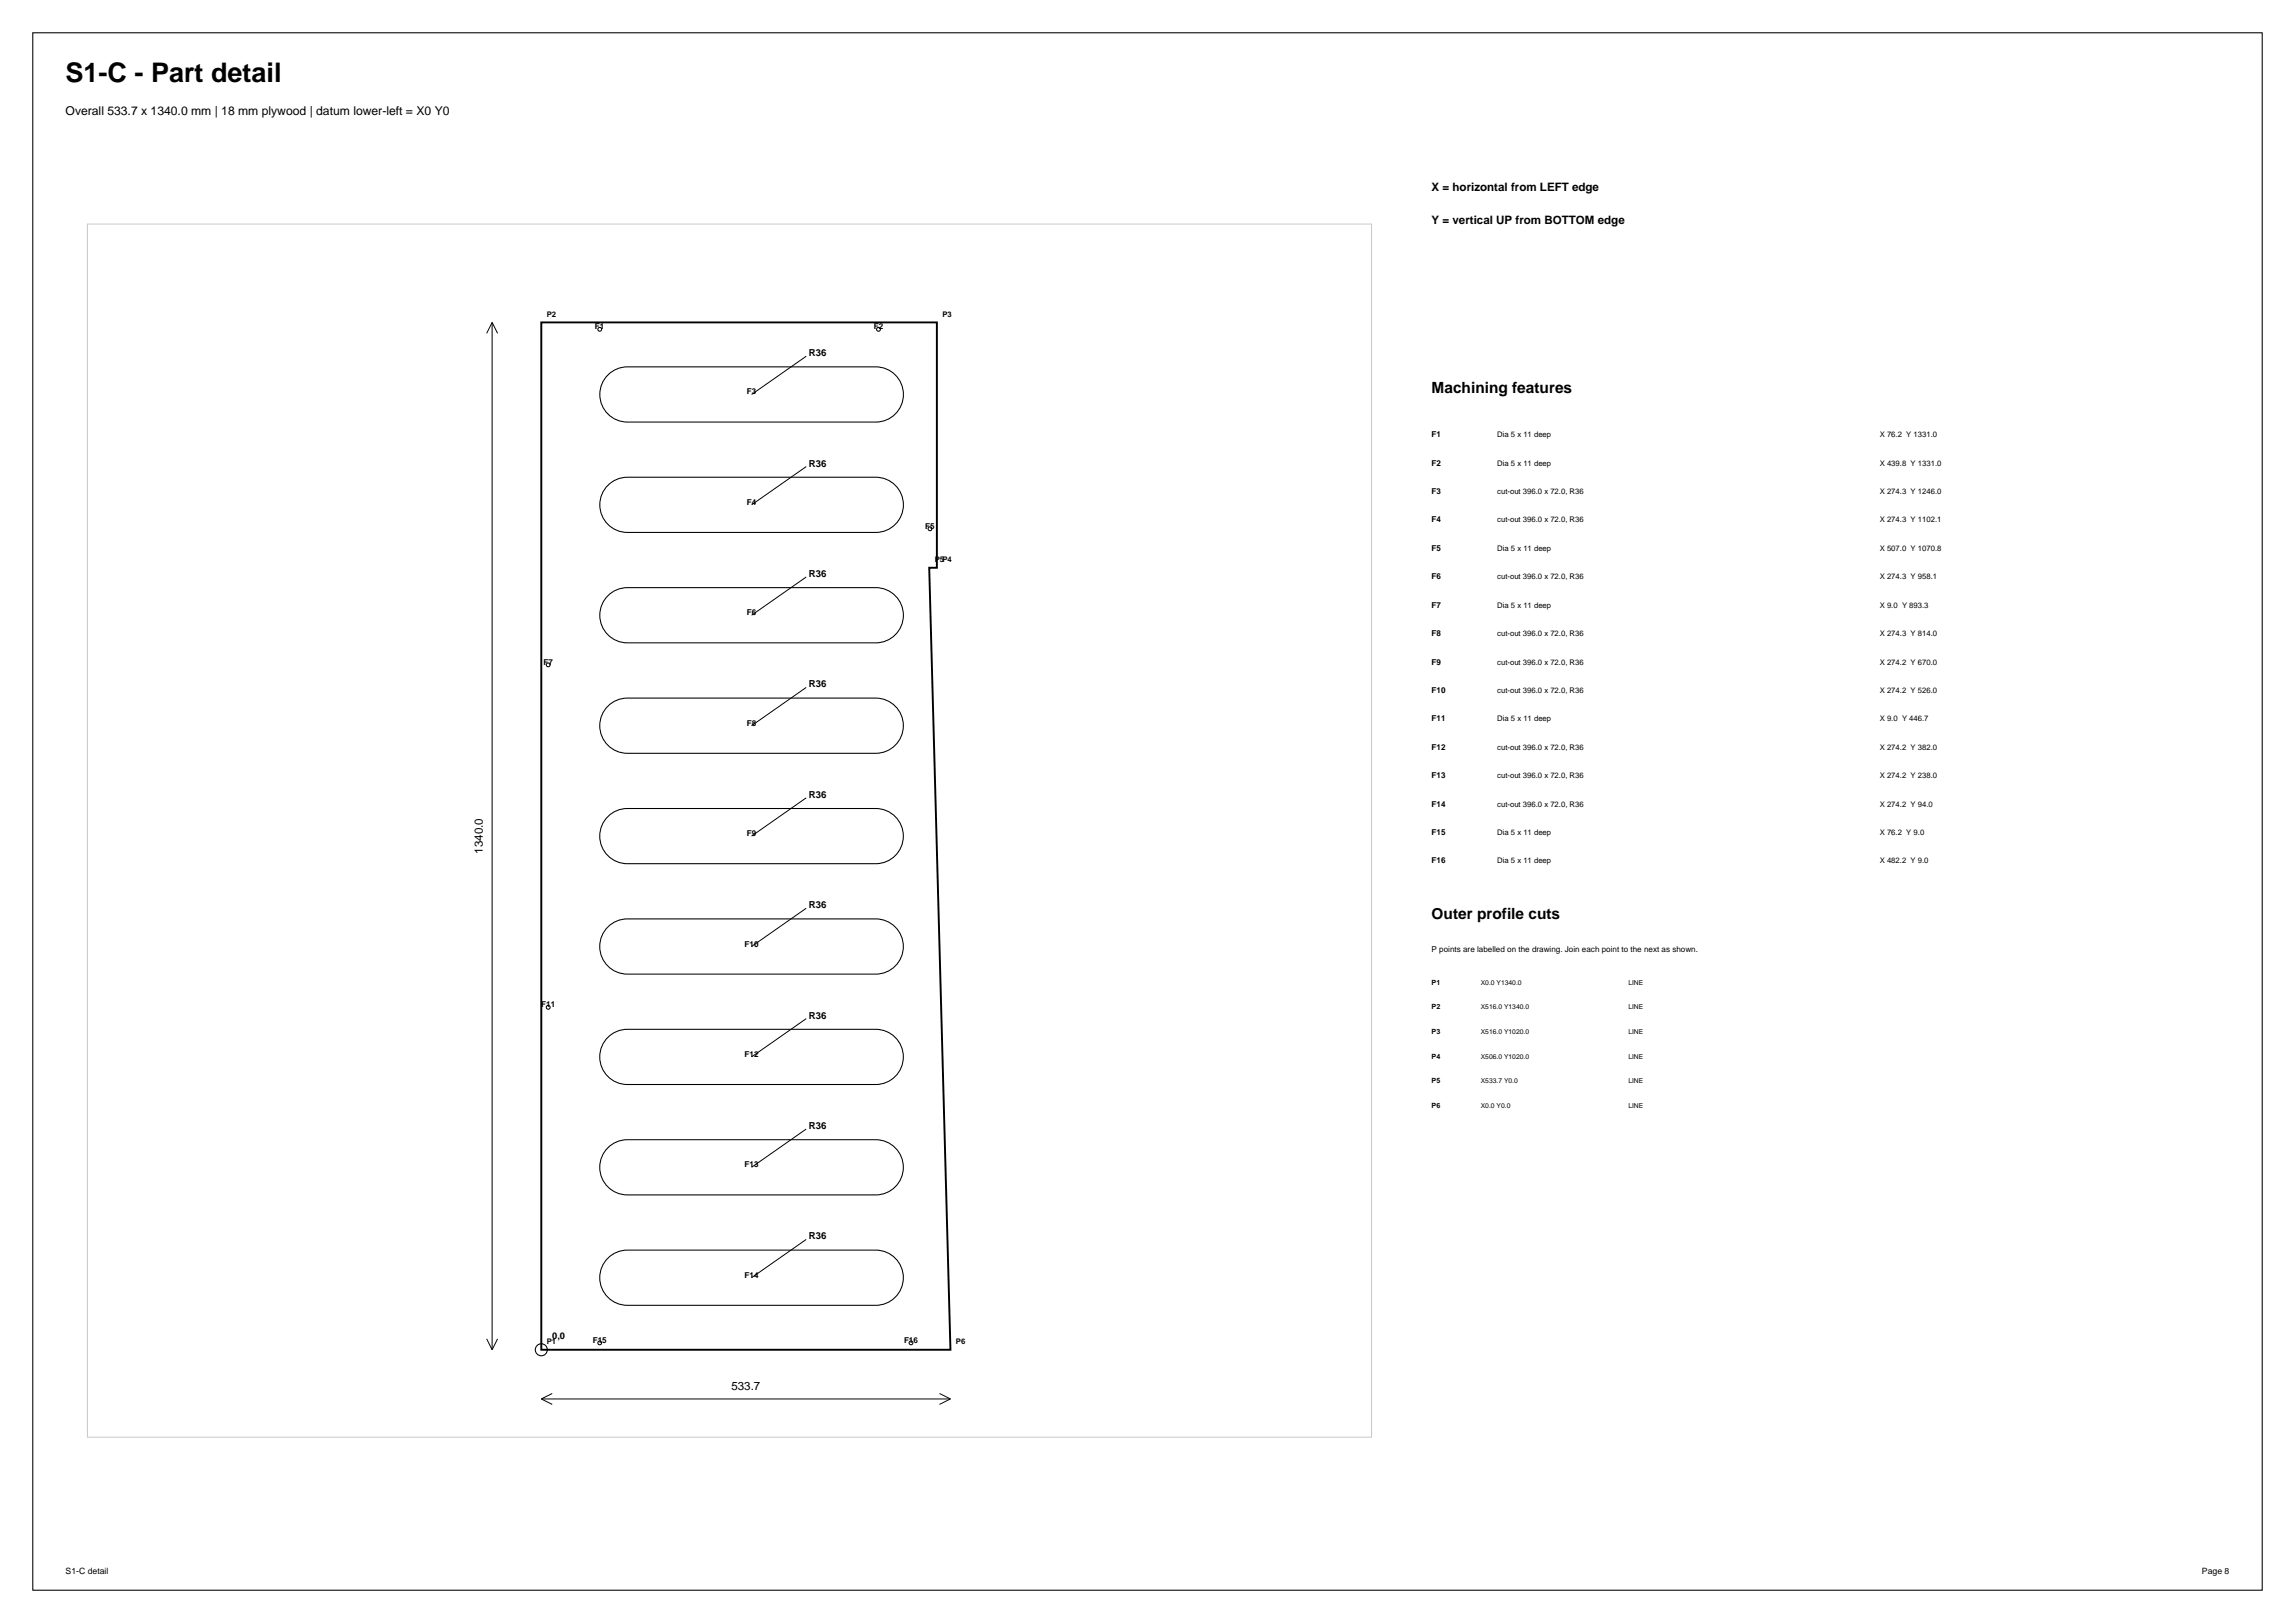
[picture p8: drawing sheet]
<svg xmlns="http://www.w3.org/2000/svg" width="420mm" height="297mm" viewBox="0 0 420 297" stroke-linecap="round" stroke-linejoin="round" font-family="sans-serif">
<defs><g id="words">
<text font-size="4.9" x="12" y="15">S1-C - Part detail</text>
<g font-size="2.8">
<text x="262" y="72">Machining features</text>
<text x="262" y="168.2">Outer profile cuts</text>
</g>
<text font-size="2.2" x="12" y="21">Overall 533.7 x 1340.0 mm | 18 mm plywood | datum lower-left = X0 Y0</text>
<g font-size="2.1">
<text x="262" y="35">X = horizontal from LEFT edge</text>
<text x="262" y="41">Y = vertical UP from BOTTOM edge</text>
<text x="88.4" y="156.2" transform="rotate(-90 88.4 156.2)">1340.0</text>
<text x="133.9" y="254.4">533.7</text>
</g>
<g font-size="1.8">
<text x="148.1" y="65.2">R36</text>
<text x="148" y="85.4">R36</text>
<text x="148" y="105.6">R36</text>
<text x="148" y="125.8">R36</text>
<text x="148" y="146">R36</text>
<text x="148" y="166.2">R36</text>
<text x="148" y="186.4">R36</text>
<text x="148" y="206.6">R36</text>
<text x="148" y="226.8">R36</text>
</g>
<text font-size="1.7" x="101.1" y="245">0,0</text>
<g font-size="1.6">
<text x="12" y="288">S1-C detail</text>
<text x="403" y="288">Page 8</text>
</g>
<g font-size="1.5">
<text x="108.9" y="60.3">F1</text>
<text x="159.9" y="60.3">F2</text>
<text x="136.7" y="72.2">F3</text>
<text x="262" y="80">F1</text>
<text x="262" y="85.2">F2</text>
<text x="136.7" y="92.4">F4</text>
<text x="262" y="90.4">F3</text>
<text x="262" y="95.6">F4</text>
<text x="169.3" y="96.8">F5</text>
<text x="262" y="100.8">F5</text>
<text x="262" y="106">F6</text>
<text x="136.7" y="112.6">F6</text>
<text x="262" y="111.2">F7</text>
<text x="262" y="116.4">F8</text>
<text x="99.5" y="121.7">F7</text>
<text x="262" y="121.6">F9</text>
<text x="262" y="126.8">F10</text>
<text x="136.7" y="132.8">F8</text>
<text x="262" y="132">F11</text>
<text x="262" y="137.2">F12</text>
<text x="262" y="142.4">F13</text>
<text x="262" y="147.6">F14</text>
<text x="136.7" y="153">F9</text>
<text x="262" y="152.8">F15</text>
<text x="262" y="158">F16</text>
<text x="136.3" y="173.2">F10</text>
<text x="262" y="174.2">P points are labelled on the drawing. Join each point to the next as shown.</text>
<text x="99" y="184.3">F11</text>
<text x="136.3" y="193.4">F12</text>
<text x="136.3" y="213.6">F13</text>
<text x="136.3" y="233.8">F14</text>
<text x="108.5" y="245.7">F15</text>
<text x="165.4" y="245.7">F16</text>
</g>
<g font-size="1.4">
<text x="100.1" y="58">P2</text>
<text x="172.5" y="58">P3</text>
<text x="274" y="80">Dia 5 x 11 deep</text>
<text x="344" y="80">X 76.2 Y 1331.0</text>
<text x="274" y="85.2">Dia 5 x 11 deep</text>
<text x="344" y="85.2">X 439.8 Y 1331.0</text>
<text x="274" y="90.4">cut-out 396.0 x 72.0, R36</text>
<text x="274" y="95.6">cut-out 396.0 x 72.0, R36</text>
<text x="344" y="90.4">X 274.3 Y 1246.0</text>
<text x="344" y="95.6">X 274.3 Y 1102.1</text>
<text x="274" y="100.8">Dia 5 x 11 deep</text>
<text x="344" y="100.8">X 507.0 Y 1070.8</text>
<text x="171.1" y="102.9">P5P4</text>
<text x="274" y="106">cut-out 396.0 x 72.0, R36</text>
<text x="344" y="106">X 274.3 Y 958.1</text>
<text x="274" y="111.2">Dia 5 x 11 deep</text>
<text x="344" y="111.2">X 9.0 Y 893.3</text>
<text x="274" y="116.4">cut-out 396.0 x 72.0, R36</text>
<text x="344" y="116.4">X 274.3 Y 814.0</text>
<text x="274" y="121.6">cut-out 396.0 x 72.0, R36</text>
<text x="344" y="121.6">X 274.2 Y 670.0</text>
<text x="274" y="126.8">cut-out 396.0 x 72.0, R36</text>
<text x="344" y="126.8">X 274.2 Y 526.0</text>
<text x="274" y="132">Dia 5 x 11 deep</text>
<text x="274" y="137.2">cut-out 396.0 x 72.0, R36</text>
<text x="344" y="132">X 9.0 Y 446.7</text>
<text x="344" y="137.2">X 274.2 Y 382.0</text>
<text x="274" y="142.4">cut-out 396.0 x 72.0, R36</text>
<text x="344" y="142.4">X 274.2 Y 238.0</text>
<text x="274" y="147.6">cut-out 396.0 x 72.0, R36</text>
<text x="344" y="147.6">X 274.2 Y 94.0</text>
<text x="274" y="152.8">Dia 5 x 11 deep</text>
<text x="344" y="152.8">X 76.2 Y 9.0</text>
<text x="274" y="158">Dia 5 x 11 deep</text>
<text x="344" y="158">X 482.2 Y 9.0</text>
<text x="100.1" y="246">P1</text>
<text x="174.9" y="246">P6</text>
</g>
<g font-size="1.3">
<text x="262" y="180.2">P1</text>
<text x="262" y="184.7">P2</text>
<text x="262" y="189.2">P3</text>
<text x="262" y="193.7">P4</text>
<text x="262" y="198.2">P5</text>
<text x="262" y="202.7">P6</text>
</g>
<g font-size="1.2">
<text x="271" y="180.2">X0.0 Y1340.0</text>
<text x="271" y="184.7">X516.0 Y1340.0</text>
<text x="298" y="180.2">LINE</text>
<text x="298" y="184.7">LINE</text>
<text x="271" y="189.2">X516.0 Y1020.0</text>
<text x="298" y="189.2">LINE</text>
<text x="271" y="193.7">X506.0 Y1020.0</text>
<text x="298" y="193.7">LINE</text>
<text x="271" y="198.2">X533.7 Y0.0</text>
<text x="271" y="202.7">X0.0 Y0.0</text>
<text x="298" y="198.2">LINE</text>
<text x="298" y="202.7">LINE</text>
</g>
</g></defs>
<g fill="none" stroke="#000" stroke-width=".19">
<path d="M6 6h408v285h-408zM111 68.9a5 5 0 0 1 3.8-1.8h45.5a5.1 5.1 0 0 1 5 5.1 5.1 5.1 0 0 1-5 5h-45.5a5.1 5.1 0 0 1-4.6-2.9 5.1 5.1 0 0 1 .8-5.4zM111 89.1a5 5 0 0 1 3.8-1.8h45.5a5.1 5.1 0 0 1 5 5.1 5.1 5.1 0 0 1-5 5h-45.5a5.1 5.1 0 0 1-4.6-2.9 5.1 5.1 0 0 1 .8-5.4zM111 109.3a5 5 0 0 1 3.8-1.8h45.5a5.1 5.1 0 0 1 5 5.1 5.1 5.1 0 0 1-5 5h-45.5a5.1 5.1 0 0 1-4.6-2.9 5.1 5.1 0 0 1 .8-5.4zM111.6 128.9a5 5 0 0 1 3.2-1.2h45.5a5.1 5.1 0 0 1 5 5.1 5.1 5.1 0 0 1-5 5.1h-45.5a5.1 5.1 0 0 1-4.7-3.4 5.1 5.1 0 0 1 1.5-5.6zM111.6 149.1a5 5 0 0 1 3.2-1.1h45.5a5.1 5.1 0 0 1 5 5 5.1 5.1 0 0 1-5 5.1h-45.5a5.1 5.1 0 0 1-4.7-3.4 5.1 5.1 0 0 1 1.5-5.6zM110.9 170a5 5 0 0 1 3.9-1.8h45.5a5.1 5.1 0 0 1 5 5 5.1 5.1 0 0 1-5 5.1h-45.5a5.1 5.1 0 0 1-4.6-3 5.1 5.1 0 0 1 .7-5.3zM110.9 190.2a5 5 0 0 1 3.9-1.8h45.5a5.1 5.1 0 0 1 5 5 5.1 5.1 0 0 1-5 5.1h-45.5a5.1 5.1 0 0 1-4.6-3 5.1 5.1 0 0 1 .7-5.3zM110.9 210.4a5 5 0 0 1 3.9-1.8h45.5a5.1 5.1 0 0 1 5 5 5.1 5.1 0 0 1-5 5.1h-45.5a5.1 5.1 0 0 1-4.6-3 5.1 5.1 0 0 1 .7-5.3zM110.9 230.6a5 5 0 0 1 3.9-1.8h45.5a5.1 5.1 0 0 1 5 5 5.1 5.1 0 0 1-5 5.1h-45.5a5.1 5.1 0 0 1-4.6-3 5.1 5.1 0 0 1 .7-5.3z"/>
<circle cx="109.8" cy="60.3" r=".35"/>
<circle cx="160.8" cy="60.3" r=".35"/>
<circle cx="170.2" cy="96.8" r=".35"/>
<circle cx="100.3" cy="121.7" r=".35"/>
<circle cx="100.3" cy="184.3" r=".35"/>
<circle cx="99.1" cy="247" r="1.1"/>
<circle cx="109.8" cy="245.7" r=".35"/>
<circle cx="166.7" cy="245.7" r=".35"/>
</g>
<path d="M16 41h235v222h-235z" fill="none" stroke="#c7c7c7" stroke-width=".18"/>
<path d="M99.1 59h72.4v44.9h-1.4l3.8 143.1h-74.8z" fill="none" stroke="#000" stroke-width=".35"/>
<g fill="none" stroke="#000" stroke-width=".18">
<path d="M90.1 59v188M90.1 59l-1 2M90.1 59l1 2M147.6 65.2l-10 7M147.5 85.4l-10 7M147.5 105.6l-10 7M147.5 125.8l-10 7M147.5 146l-10 7M147.5 166.2l-10 7M147.5 186.4l-10 7M147.5 206.6l-10 7M147.5 226.8l-10 7"/>
<path d="M89.1 245l1 2M91.1 245l-1 2M99.1 256h74.8M99.1 256l2 1M101.1 255l-2 1M171.9 255l2 1M173.9 256l-2 1"/>
</g>
<use href="#words"/>
</svg>
